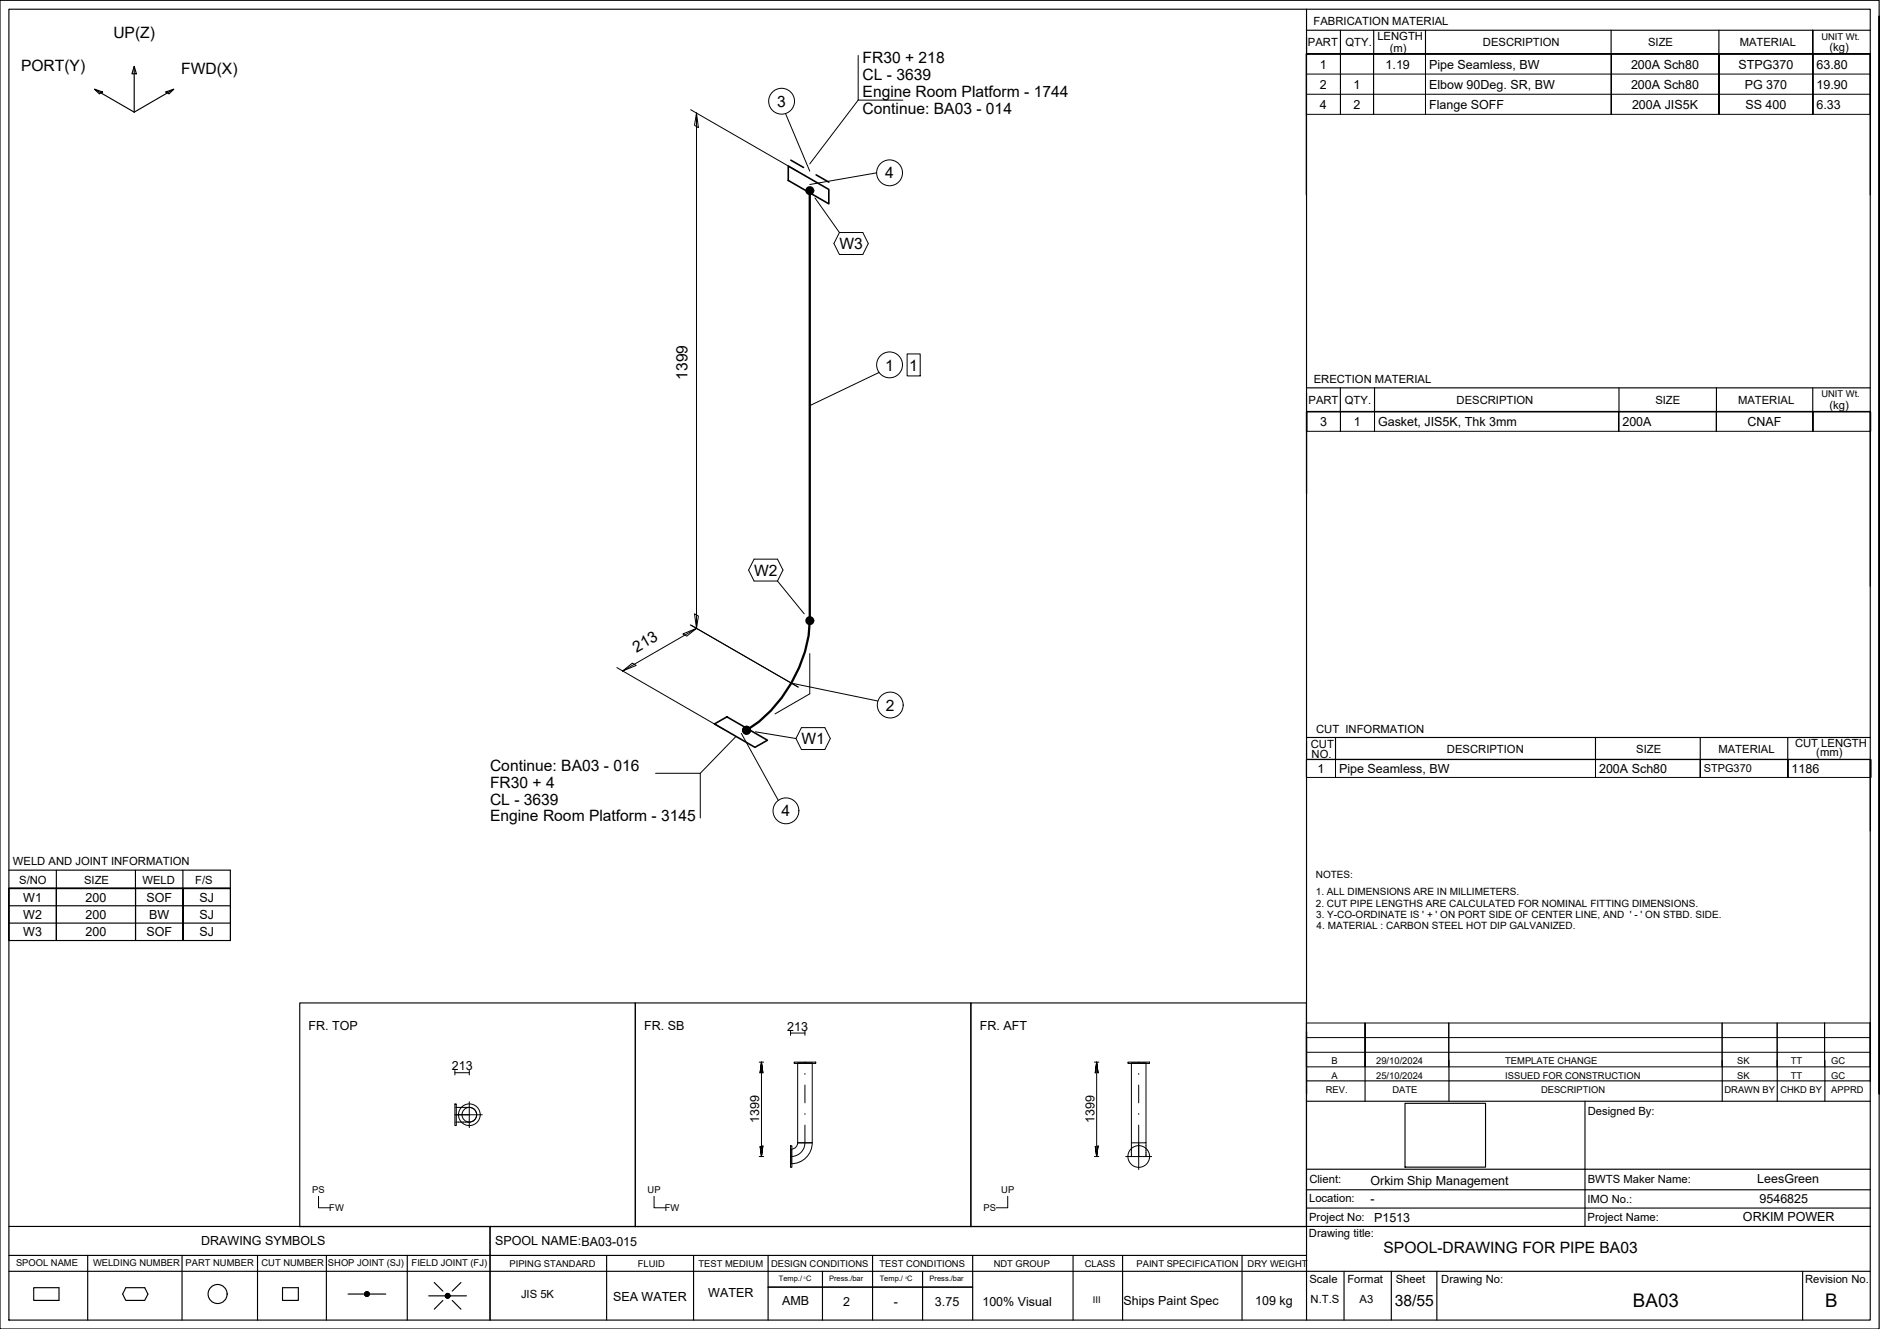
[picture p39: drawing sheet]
<svg xmlns="http://www.w3.org/2000/svg" width="420mm" height="297mm" viewBox="0 0 420 297" stroke-linecap="round" stroke-linejoin="round" font-family="sans-serif">
<defs><g id="words">
<g font-size="4.2">
<text x="365" y="292.1">BA03</text>
<text x="407.9" y="292.1">B</text>
</g>
<g font-size="3.5">
<text x="25.3" y="8.5">UP(Z)</text>
<text x="4.7" y="15.8">PORT(Y)</text>
<text x="40.5" y="16.6">FWD(X)</text>
<text x="192.8" y="17.9">CL - 3639</text>
<text x="192.8" y="14.1">FR30 + 218</text>
<text x="173.7" y="23.9">3</text>
<text x="192.8" y="21.6">Engine Room Platform - 1744</text>
<text x="192.8" y="25.4">Continue: BA03 - 014</text>
<text x="197.8" y="39.9">4</text>
<text x="187.6" y="55.7">W3</text>
<text x="197.8" y="82.8">1</text>
<text x="203.2" y="82.8">1</text>
<text x="153.6" y="84.9" transform="rotate(-90 153.6 84.9)">1399</text>
<text x="168.5" y="128.7">W2</text>
<text x="142.3" y="145.9" transform="rotate(-30 142.3 145.9)">213</text>
<text x="198" y="158.8">2</text>
<text x="179.1" y="166.3">W1</text>
<text x="109.5" y="172.3">Continue: BA03 - 016</text>
<text x="109.5" y="176.1">FR30 + 4</text>
<text x="109.5" y="179.8">CL - 3639</text>
<text x="109.5" y="183.6">Engine Room Platform - 3145</text>
<text x="174.7" y="182.5">4</text>
<text x="309.2" y="280.1">SPOOL-DRAWING FOR PIPE BA03</text>
<text x="311.7" y="291.8">38/55</text>
</g>
<g font-size="2.8">
<text x="295" y="15.3">1</text>
<text x="309.7" y="15.3">1.19</text>
<text x="319.4" y="15.3">Pipe Seamless, BW</text>
<text x="364.5" y="15.3">200A Sch80</text>
<text x="388.5" y="15.3">STPG370</text>
<text x="406" y="15.3">63.80</text>
<text x="295" y="19.8">2</text>
<text x="302.5" y="19.8">1</text>
<text x="319.4" y="19.8">Elbow 90Deg. SR, BW</text>
<text x="364.5" y="19.8">200A Sch80</text>
<text x="389.9" y="19.8">PG 370</text>
<text x="406" y="19.8">19.90</text>
<text x="295" y="24.3">4</text>
<text x="302.5" y="24.3">2</text>
<text x="319.4" y="24.3">Flange SOFF</text>
<text x="364.7" y="24.3">200A JIS5K</text>
<text x="390.1" y="24.3">SS 400</text>
<text x="406" y="24.3">6.33</text>
<text x="295.1" y="95.2">3</text>
<text x="302.6" y="95.2">1</text>
<text x="308" y="95.2">Gasket, JIS5K, Thk 3mm</text>
<text x="362.6" y="95.2">200A</text>
<text x="390.6" y="95.2">CNAF</text>
<text x="294.4" y="172.7">1</text>
<text x="299.3" y="172.7">Pipe Seamless, BW</text>
<text x="357.4" y="172.7">200A Sch80</text>
<text x="400.4" y="172.7">1186</text>
<text x="5.2" y="201.5">W1</text>
<text x="19.1" y="201.5">200</text>
<text x="32.7" y="201.5">SOF</text>
<text x="44.6" y="201.5">SJ</text>
<text x="5.2" y="205.4">W2</text>
<text x="5.2" y="209.3">W3</text>
<text x="19.1" y="205.4">200</text>
<text x="19.1" y="209.3">200</text>
<text x="32.7" y="209.3">SOF</text>
<text x="33.3" y="205.4">BW</text>
<text x="44.6" y="205.4">SJ</text>
<text x="44.6" y="209.3">SJ</text>
<text x="69" y="230.2">FR. TOP</text>
<text x="144" y="230.2">FR. SB</text>
<text x="176" y="230.4">213</text>
<text x="219" y="230.2">FR. AFT</text>
<text x="101" y="239.3">213</text>
<text x="169.7" y="251" transform="rotate(-90 169.7 251)">1399</text>
<text x="244.6" y="251" transform="rotate(-90 244.6 251)">1399</text>
<text x="306.3" y="265">Orkim Ship Management</text>
<text x="306.3" y="268.8">-</text>
<text x="392.7" y="264.4">LeesGreen</text>
<text x="393.2" y="268.9">9546825</text>
<text x="307.1" y="273.1">P1513</text>
<text x="389.5" y="273">ORKIM POWER</text>
<text x="45" y="278.2">DRAWING SYMBOLS</text>
<text x="110.6" y="278.3">SPOOL NAME:BA03-015</text>
<text x="137" y="290.8">SEA WATER</text>
<text x="158.3" y="290">WATER</text>
<text x="174.8" y="291.7">AMB</text>
<text x="188.5" y="291.9">2</text>
<text x="199.7" y="291.9">-</text>
<text x="209" y="291.8">3.75</text>
<text x="219.6" y="291.9">100% Visual</text>
<text x="251.1" y="291.7">Ships Paint Spec</text>
<text x="280.5" y="291.7">109 kg</text>
</g>
<g font-size="2.5">
<text x="293.6" y="5.7">FABRICATION MATERIAL</text>
<text x="292.3" y="10.3">PART</text>
<text x="300.7" y="10.3">QTY.</text>
<text x="307.8" y="8.9">LENGTH</text>
<text x="310.6" y="11.5">(m)</text>
<text x="331.4" y="10.3">DESCRIPTION</text>
<text x="368.3" y="10.3">SIZE</text>
<text x="388.8" y="10.3">MATERIAL</text>
<text x="408.9" y="11.4">(kg)</text>
<text x="293.6" y="85.7">ERECTION MATERIAL</text>
<text x="292.4" y="90.2">PART</text>
<text x="300.6" y="90.2">QTY.</text>
<text x="325.5" y="90.2">DESCRIPTION</text>
<text x="370" y="90.2">SIZE</text>
<text x="388.4" y="90.2">MATERIAL</text>
<text x="408.9" y="91.3">(kg)</text>
<text x="292.9" y="167.2">CUT</text>
<text x="294.1" y="163.9">CUT INFORMATION</text>
<text x="401.2" y="167">CUT LENGTH</text>
<text x="293.1" y="169.4">NO.</text>
<text x="323.4" y="168.3">DESCRIPTION</text>
<text x="365.7" y="168.3">SIZE</text>
<text x="384" y="168.3">MATERIAL</text>
<text x="405.9" y="169">(mm)</text>
<text x="2.9" y="193.4">WELD AND JOINT INFORMATION</text>
<text x="4.3" y="197.5">S/NO</text>
<text x="18.8" y="197.5">SIZE</text>
<text x="31.9" y="197.5">WELD</text>
<text x="43.6" y="197.5">F/S</text>
<text x="354.9" y="249.2">Designed By:</text>
<text x="292.6" y="268.6">Location:</text>
<text x="292.6" y="264.5">Client:</text>
<text x="354.8" y="268.9">IMO No.:</text>
<text x="354.9" y="264.3">BWTS Maker Name:</text>
<text x="292.6" y="272.8">Project No:</text>
<text x="354.8" y="272.8">Project Name:</text>
<text x="292.5" y="276.4">Drawing title:</text>
<text x="292.7" y="286.7">Scale</text>
<text x="301.1" y="286.7">Format</text>
<text x="311.9" y="286.7">Sheet</text>
<text x="322.1" y="286.7">Drawing No:</text>
<text x="403.4" y="286.7">Revision No.</text>
<text x="116.4" y="290.2">JIS 5K</text>
<text x="292.9" y="291.3">N.T.S</text>
<text x="303.9" y="291.3">A3</text>
</g>
<text font-size="2.4" x="380.8" y="172.6">STPG370</text>
<g font-size="2.2">
<text x="294.1" y="196.3">NOTES:</text>
<text x="294.1" y="200">1. ALL DIMENSIONS ARE IN MILLIMETERS.</text>
<text x="294.1" y="202.7">2. CUT PIPE LENGTHS ARE CALCULATED FOR NOMINAL FITTING DIMENSIONS.</text>
<text x="294.2" y="205.1">3. Y-CO-ORDINATE IS ' + ' ON PORT SIDE OF CENTER LINE, AND ' - ' ON STBD. SIDE.</text>
<text x="294.3" y="207.7">4. MATERIAL : CARBON STEEL HOT DIP GALVANIZED.</text>
</g>
<g font-size="2.1">
<text x="407.1" y="8.9">UNIT Wt.</text>
<text x="407.1" y="88.8">UNIT Wt.</text>
<text x="297.6" y="237.8">B</text>
<text x="307.6" y="237.8">29/10/2024</text>
<text x="336.4" y="237.8">TEMPLATE CHANGE</text>
<text x="388.3" y="237.8">SK</text>
<text x="400.2" y="237.8">TT</text>
<text x="409.3" y="237.8">GC</text>
<text x="296.3" y="244.4">REV.</text>
<text x="297.6" y="241.2">A</text>
<text x="307.6" y="241.2">25/10/2024</text>
<text x="311.2" y="244.4">DATE</text>
<text x="336.4" y="241.2">ISSUED FOR CONSTRUCTION</text>
<text x="344.4" y="244.4">DESCRIPTION</text>
<text x="385.4" y="244.4">DRAWN BY</text>
<text x="388.3" y="241.2">SK</text>
<text x="397.9" y="244.4">CHKD BY</text>
<text x="400.2" y="241.2">TT</text>
<text x="409.3" y="244.4">APPRD</text>
<text x="409.3" y="241.2">GC</text>
<text x="69.8" y="266.7">PS</text>
<text x="144.7" y="266.7">UP</text>
<text x="223.8" y="266.7">UP</text>
<text x="73.6" y="270.7">FW</text>
<text x="148.6" y="270.7">FW</text>
<text x="219.8" y="270.7">PS</text>
<text x="3.6" y="283">SPOOL NAME</text>
<text x="20.8" y="282.9">WELDING NUMBER</text>
<text x="41.5" y="282.9">PART NUMBER</text>
<text x="58.4" y="282.9">CUT NUMBER</text>
<text x="73.3" y="282.9">SHOP JOINT (SJ)</text>
<text x="92" y="283">FIELD JOINT (FJ)</text>
<text x="113.9" y="283.1">PIPING STANDARD</text>
<text x="142.6" y="283.1">FLUID</text>
<text x="156.1" y="283.1">TEST MEDIUM</text>
<text x="172.3" y="283.1">DESIGN CONDITIONS</text>
<text x="196.6" y="283.1">TEST CONDITIONS</text>
<text x="222.1" y="283.1">NDT GROUP</text>
<text x="242.4" y="283.1">CLASS</text>
<text x="254" y="283.1">PAINT SPECIFICATION</text>
<text x="278.8" y="283.1">DRY WEIGHT</text>
<text x="244.2" y="291.3">III</text>
</g>
<g font-size="1.7">
<text x="174.1" y="286.4">Temp./ C</text>
<text x="185.3" y="286.4">Press./bar</text>
<text x="196.6" y="286.4">Temp./ C</text>
<text x="207.8" y="286.4">Press./bar</text>
</g>
<g font-size=".7">
<text x="179.7" y="285.8">0</text>
<text x="202.4" y="285.8">0</text>
</g>
</g></defs>
<g fill="none" stroke="#000" stroke-width=".22">
<path d="M191.8 12.4v10h10M292 12.1h126v13.5h-126zM292 16.6h126M292 12.1v13.5M299.6 12.1v13.5v-13.5M307 12.1v13.5v-13.5M318.6 12.1v13.5v-13.5M360.1 12.1v13.5v-13.5M384.2 12.1v13.5v-13.5M405.2 12.1v13.5v-13.5M418 12.1v13.5M154.3 24.5l24.1 13.9"/>
<path d="M155.7 25.3l.4 3.2-.9-.5zM155.7 25.3v115.1M175.6 25.4l5.4 12.9M191.8 22.4l-10.8 14.2M195.9 38.6l-14.9 2.6M292 21.1h126M182.1 44.2l5.5 7.8M187.6 52h5.2l1.3 2.4-1.3 2.5h-5.2l-1.2-2.5zM202.7 79.1h3v4.9h-3zM196.4 83.3l-15.4 7.4M292 92.1h126.1v4.3h-126.1zM292.1 92.1v4.3"/>
<path d="M299.6 92.1v4.3v-4.3M307.2 92.1v4.3v-4.3M361.8 92.1v4.3v-4.3M383.6 92.1v4.3v-4.3M405.2 92.1v4.3v-4.3M418 92.1v4.3M154.3 139.7l24.1 13.9M155.2 137.2l.9 .5-.4 2.7zM168.5 125h5.3l1.2 2.4-1.2 2.5h-5.3l-1.2-2.5zM173.8 129.9l5.9 7.3M137.9 149.2l24 13.9M139.1 150l2.2-1.8 .9 .5z"/>
<path d="M152.6 141.7l3.1-1.3-2.2 1.8zM155.7 140.4l-16.6 9.6M176.8 152.7l19.4 4M181 146.1v9l-7.8 4.5M146.5 172.8h10v10M164.5 164.6l-8 8.2M165.7 163.9l8.2 15M168.8 163.6l9.1 1.5M179.1 162.6h5.2l1.3 2.5-1.3 2.4h-5.2l-1.2-2.4zM292 169.8v4h126.2v-4h-126.2v4M298.5 169.8v4v-4M356.6 169.8v4v-4"/>
<path d="M380 169.8v4v-4M399.6 169.8v4v-4M418 169.8v4M101.7 239.8h3.2M101.7 239.3v.9M104.9 239.3v.9M169.7 237.4h1M170.2 237.4l-.3 2.4 .3-2.4 .3 2.4zM170.2 237.4v21.1M176.7 230.4v1M176.7 230.9h3.2M177.5 237.4h4.8v.3h-4.8z"/>
<path d="M178.3 237.5h3.2v17.9h-3.2zM179.9 237.5h.1M179.9 230.4v1M179.9 237.4v.3M179.9 239.9v.2M244.6 237.4h1M245.1 237.4l-.3 2.4 .3-2.4 .3 2.4zM245.1 237.4v21.1M252.1 237.4h4.8v.3h-4.8zM252.9 237.5h3.2v17.9h-3.2zM254.5 237.5h.1M254.5 237.4v.3"/>
<path d="M254.5 239.9v.2M292 228.6h126v9.8h-126zM292 228.6v9.8M292 235.2h126M292 231.9h126M305.1 228.6v9.8v-9.8M323.8 228.6v9.8M384.9 228.6v9.8M397.2 228.6v9.8M407.8 228.6v9.8v-9.8M418 228.6v9.8M101.7 246.7h.3v4.9h-.3z"/>
<path d="M101.7 249.2h6.1M101.8 247.5h3.1a1.64 1.64 0 0 1 1.6 1.6 1.64 1.64 0 0 1-1.6 1.7h-3.1M104.9 246.3v5.7M169.7 258.5h1M169.9 256.1l.3 2.4 .3-2.4-.3 2.4zM176.7 256.1h.3v4.8h-.3zM176.7 258.5h.3M178.3 255.4a1.43 1.43 0 0 1-1.5 1.4v3.3M178.3 255.4h3.2M179.9 251.5v3.9a3.1 3.1 0 0 1-3.1 3.1M179.9 242.5v4M179.9 248.9v.2"/>
<path d="M181.5 255.4a4.7 4.7 0 0 1-4.7 4.7M244.6 258.5h1M244.8 256.1l.3 2.4 .3-2.4-.3 2.4zM251.6 258.5h5.8M252.9 255.4v3.1M254.5 242.5v4M254.5 248.9v.2M254.5 251.5v9.9M256.1 255.4v3.1M71.2 267.4v2.5h2.6M146.2 267.4v2.5h2.6M225.2 267.4v2.5h-2.5"/>
<circle cx="174.7" cy="22.6" r="2.89"/>
<circle cx="198.8" cy="38.6" r="2.89"/>
<circle cx="198.8" cy="81.6" r="2.89"/>
<circle cx="199" cy="157.6" r="2.89"/>
<circle cx="175.7" cy="181.2" r="2.89"/>
<circle cx="104.9" cy="249.1" r="2.42"/>
<circle cx="104.9" cy="249.1" r="1.64"/>
<circle cx="254.5" cy="258.5" r="2.42"/>
</g>
<g fill="none" stroke="#000" stroke-width=".25">
<path d="M0 .1h420v296.9h-420zM2 2.1h416v292.9h-416zM21.1 19.9l1.8 .7-.7 .4zM21.1 19.9l8.9 5.2M30 14.8l.5 1.7h-1zM30 14.8v10.3M38.8 19.9l-8.8 5.2M292 2.1v292.9M292 6.8h126M299.6 6.8v5.3M307 6.8v5.3M318.6 6.8v5.3"/>
<path d="M360.1 6.8v5.3M384.2 6.8v5.3M405.1 6.8v5.3v-5.3M418 12.1h-126v31.5v-31.5h126v31.5M420 3.6v240.9v-240.9M37.1 20.6l1.7-.7-1 1.1zM292 92v18.3v-18.3h126zM292 86.7h126M299.6 86.7v5.3M307.2 86.7v5.3M361.8 86.7v5.3M383.6 86.7v5.3"/>
<path d="M405.1 86.7v5.2M418 92.1v38.9M292 169.7l126 .1v15.9M292 164.8h126M298.5 164.8v4.9M356.6 164.8v4.9M380 164.8v4.9M399.5 164.8v4.9M2 198.6h49.5v11.6h-49.5zM2 198.6v11.6M2 194.5h49.5v4.1h-49.5M12.6 198.6v11.6v-11.6"/>
<path d="M12.6 194.5v4.1M30.3 194.5v4.1M30.3 198.6v11.6v-11.6M40.9 194.5v4.1M40.9 198.6v11.6v-11.6M51.5 198.6h-49.5h49.5M51.5 198.6v11.6M2 206.3h49.5M2 202.4h49.5M67 224.2h75v50h-75zM142 224.2h75v50h-75zM217 224.2h75v50h-75z"/>
<path d="M292 230.6v13.9v-13.9M305.1 237v9.1M323.8 237v9.1M384.9 237v9.1M397.2 237v9.1M407.8 237v9.1M418 228.5v13.1M292 246.1h126M292 241.6h126M314 246.6h18v14.3h-18zM354.2 246.1v28M2 274.1h416"/>
<path d="M109.5 274.1v20.9M292 261.3h126M292 270h126M292 265.9h126M2 284.1h416M2 280.6h290M7.5 287.8h5.7v2.8h-5.7zM19.6 280.6v14.4M28.1 287.8h4.2l.8 1.4-.8 1.4h-4.2l-.7-1.4zM40.7 280.6v14.4M57.6 280.6v14.4M63.1 287.8h3.6v2.8h-3.6z"/>
<path d="M72.9 280.6v14.4M77.8 289.2h3.7M81.7 288.8l-.1 .2M81.9 288.7l-.4 .4M82 288.7l-.5 .6M82.1 288.7l-.6 .7M82.2 288.8l-.7 .6M82.3 288.8l-.7 .7M82.3 288.8l-.7 .8M82.4 288.9l-.7 .7M82.4 289l-.7 .7M82.5 289l-.7 .7"/>
<path d="M82.5 289.5l-.3 .2M82.5 289.1l-.6 .6M82.5 289.2l-.5 .5M82.5 289.3l-.4 .4M82.5 289.2h3.7M91 280.6v14.4M95.8 289.6h3.7M97 286.6l2 2M99 290.7l-2 1.9M99.9 289.1l-.3 .3M100 289.1l-.5 .5M100.1 289.1l-.6 .6"/>
<path d="M100.2 289.1l-.7 .7M100.2 289.2l-.6 .6M100.3 289.2l-.7 .7M100.4 289.2l-.7 .8M100.4 289.3l-.7 .7M100.5 289.4l-.7 .7M100.5 289.9l-.1 .1M100.5 289.5l-.6 .6M100.5 289.7l-.4 .4M100.6 289.6h3.6M100.6 289.6l-.6 .5M101.1 290.7l1.9 1.9"/>
<path d="M103 286.6l-1.9 2M135.6 280.6v14.4M155 280.6v14.4M171.7 287.7h45.7M171.7 280.6v14.4M183.8 284.1v10.9M195 280.6v14.4M206.2 284.1v10.9M217.4 280.6v14.4M239.8 280.6v14.4M250.9 280.7v14.3M277.6 280.6v14.4"/>
<path d="M300.4 284.1v10.9M310.9 284.1v10.9M321.1 284.1v10.9M402.9 284.1v10.9"/>
<circle cx="48.6" cy="289.2" r="2.13"/>
<circle cx="82" cy="289.2" r=".54"/>
<circle cx="100" cy="289.6" r=".54"/>
</g>
<path d="M176.2 37.1l9 5.2v3.3l-9-5.3zM176.7 35.8l2.9 1.6M182.4 39.1l2.8 1.6M159.7 161.8l2.8-1.6 9 5.2-2.8 1.6z" fill="none" stroke="#000" stroke-width=".36"/>
<g fill="none" stroke="#000" stroke-width=".51">
<path d="M181 42.6v96.1a31.1 31.1 0 0 1-14.2 24.5"/>
<circle cx="181" cy="42.6" r=".75"/>
<circle cx="181" cy="42.6" r=".37"/>
<circle cx="181" cy="138.7" r=".75"/>
<circle cx="181" cy="138.7" r=".37"/>
<circle cx="166.8" cy="163.2" r=".75"/>
<circle cx="166.8" cy="163.2" r=".37"/>
</g>
<path d="M171.6 19.5v6.2M195.7 35.5v6.2M195.7 78.5v6.2M202.5 78.9v5.3M195.9 154.5v6.2M172.6 178.1v6.2" fill="none" stroke="#fff" stroke-width=".22"/>
<g fill="#fff" stroke="#fff" stroke-width=".22">
<path d="M195.7 84.7h6.2v-6.2zM195.7 78.5h6.2l-6.2 6.2z"/>
<path d="M178.7 178.1l-6.1 6.2h6.1zM172.6 178.1h6.1l-6.1 6.2z"/>
<path d="M177.8 19.5l-6.2 6.2h6.2zM171.6 19.5h6.2l-6.2 6.2z"/>
<path d="M202 154.5l-6.1 6.2h6.1zM195.9 154.5h6.1l-6.1 6.2z"/>
<path d="M195.7 41.7h6.2v-6.2zM195.7 35.5h6.2l-6.2 6.2z"/>
<path d="M205.9 78.9l-3.4 5.3h3.4zM202.5 78.9h3.4l-3.4 5.3z"/>
</g>
<use href="#words"/>
</svg>
